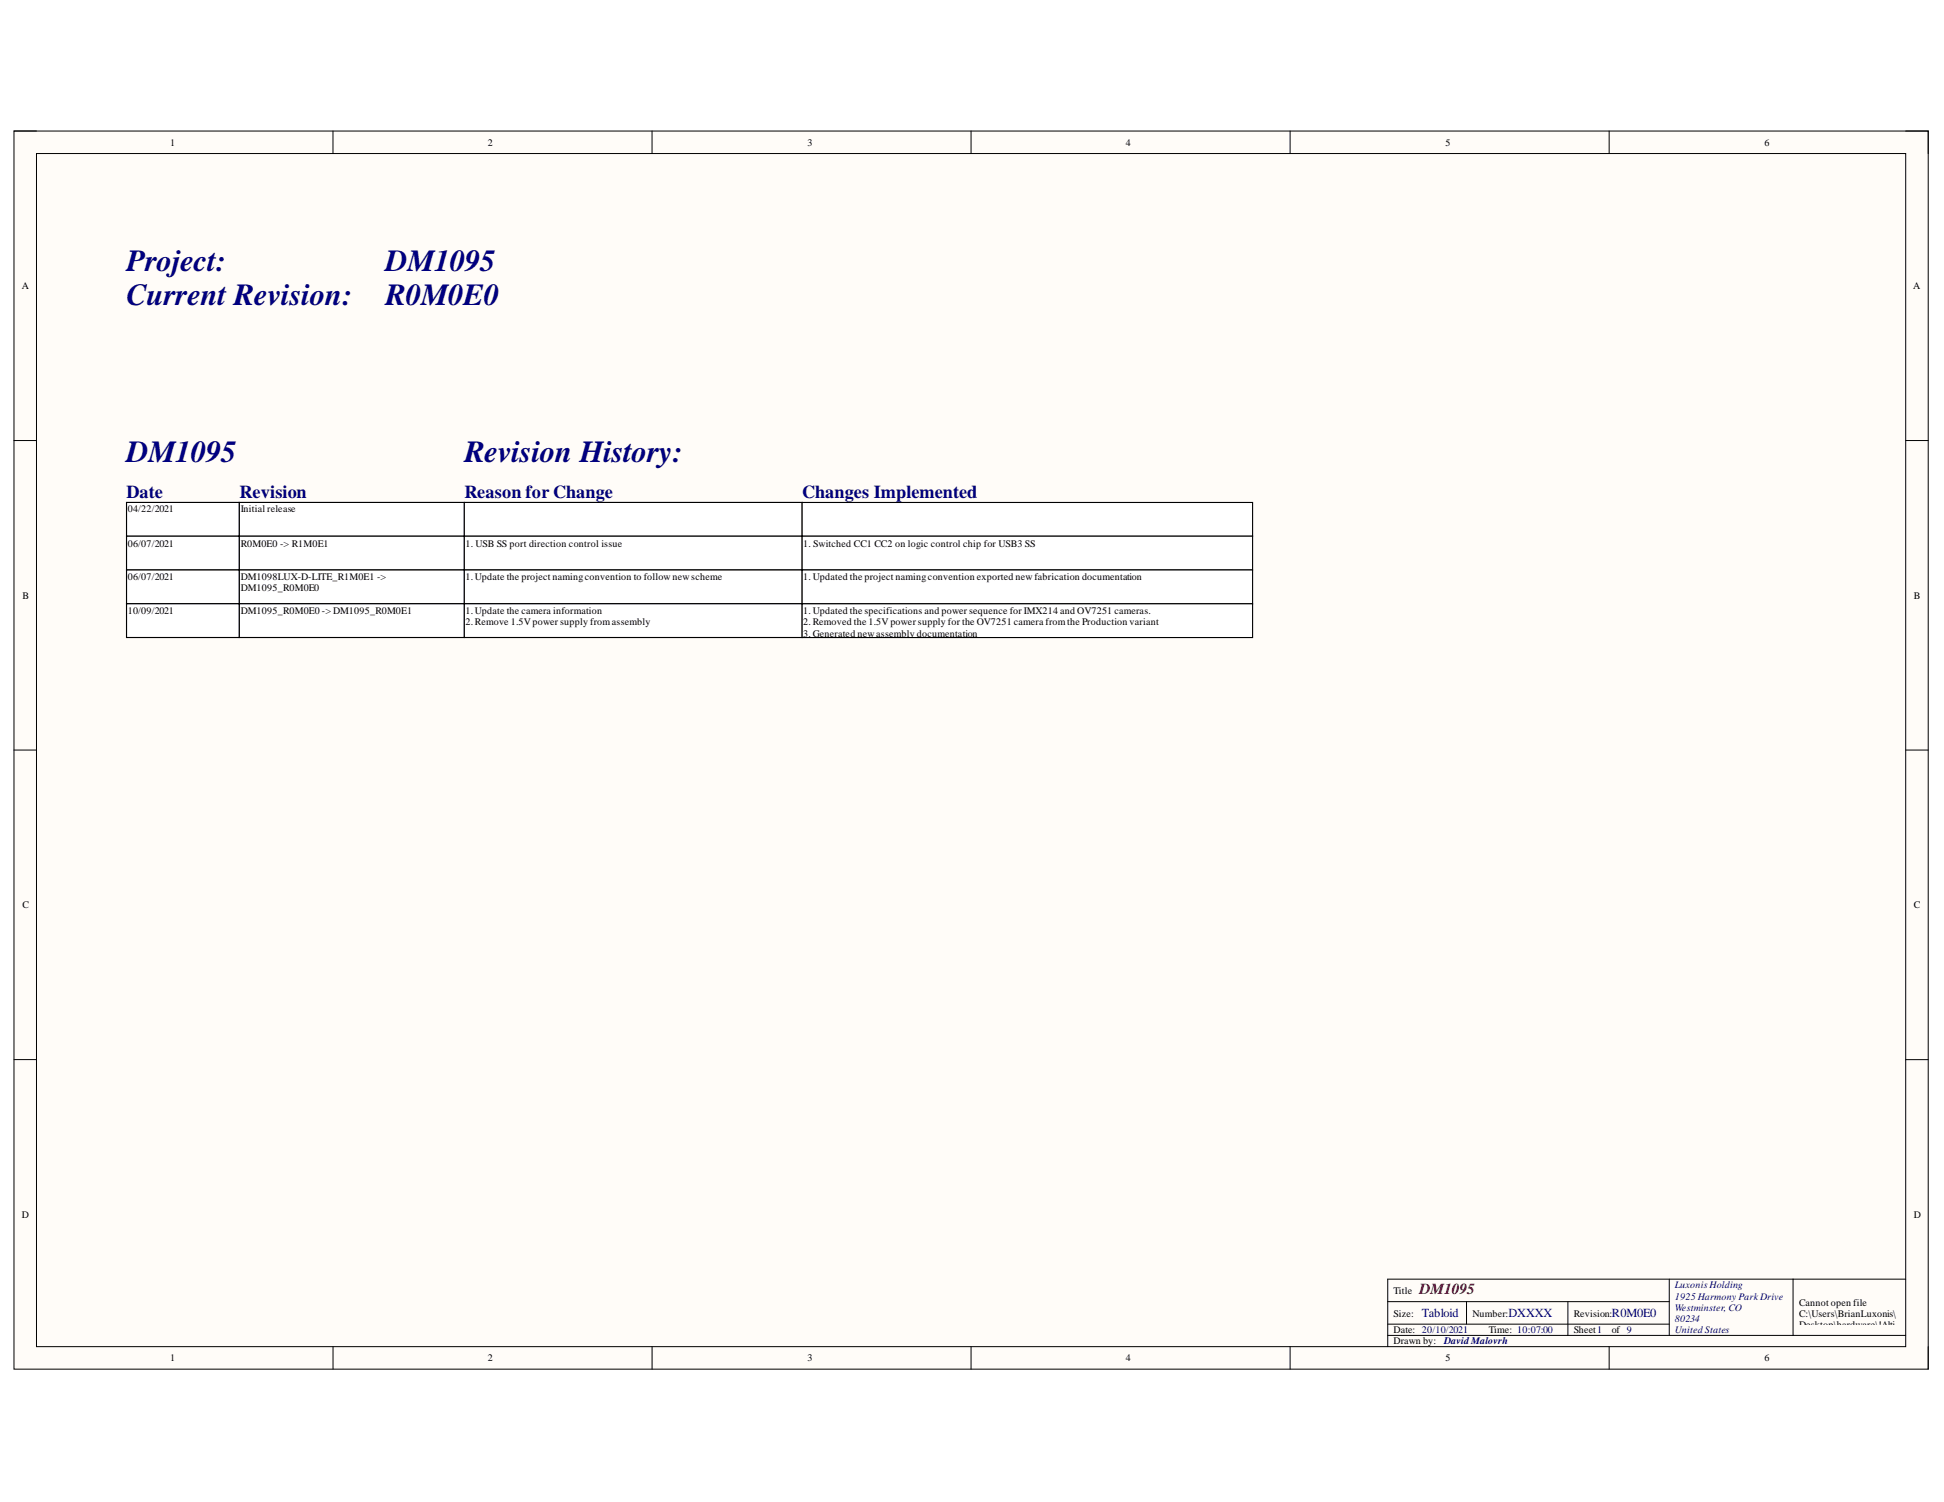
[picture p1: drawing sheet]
<svg xmlns="http://www.w3.org/2000/svg" width="279mm" height="216mm" viewBox="0 0 279 216" stroke-linecap="round" stroke-linejoin="round" font-family="sans-serif">
<defs><g id="words">
<g font-size="4.4" fill="#000080">
<text x="18.2" y="38.9">Project:</text>
<text x="55.4" y="38.9">DM1095</text>
<text x="18.2" y="43.8">Current Revision:</text>
<text x="55.4" y="43.8">R0M0E0</text>
<text x="18.2" y="66.4">DM1095</text>
<text x="66.7" y="66.4">Revision History:</text>
</g>
<g font-size="2.6" fill="#000080">
<text x="18.2" y="71.6">Date</text>
<text x="34.4" y="71.6">Revision</text>
<text x="66.7" y="71.6">Reason for Change</text>
<text x="115.3" y="71.6">Changes Implemented</text>
</g>
<text font-size="2.2" fill="#800000" x="204" y="185.9">DM1095</text>
<g font-size="1.8" fill="#000080">
<text x="204.4" y="189.3">Tabloid</text>
<text x="216.8" y="189.3">DXXXX</text>
<text x="231.7" y="189.3">R0M0E0</text>
</g>
<g font-size="1.4">
<text x="24.4" y="21">1</text>
<text x="70.1" y="21">2</text>
<text x="116.1" y="21">3</text>
<text x="161.8" y="21">4</text>
<text x="207.7" y="21">5</text>
<text x="253.6" y="21">6</text>
<text x="3.1" y="41.6">A</text>
<text x="275" y="41.6">A</text>
<text x="18.4" y="73.7">04/22/2021</text>
<text x="34.6" y="73.7">Initial release</text>
<text x="18.4" y="78.6">06/07/2021</text>
<text x="18.4" y="83.4">06/07/2021</text>
<text x="34.6" y="78.6">R0M0E0 -&gt; R1M0E1</text>
<text x="34.6" y="83.4">DM1098LUX-D-LITE_R1M0E1 -&gt;</text>
<text x="66.9" y="78.6">1. USB SS port direction control issue</text>
<text x="66.9" y="83.4">1.Update the project namingconvention to follownewscheme</text>
<text x="115.5" y="78.6">1. Switched CC1 CC2 on logic control chip for USB3 SS</text>
<text x="115.5" y="83.4">1.Updated the project namingconvention exported newfabrication documentation</text>
<text x="3.2" y="86.1">B</text>
<text x="18.4" y="88.3">10/09/2021</text>
<text x="34.6" y="85">DM1095_R0M0E0</text>
<text x="34.6" y="88.3">DM1095_R0M0E0 -&gt; DM1095_R0M0E1</text>
<text x="66.9" y="88.3">1.Update the camera information</text>
<text x="66.9" y="89.9">2.Remove 1.5Vpower supply fromassembly</text>
<text x="115.5" y="88.3">1.Updated the specifications and power sequence for IMX214 and OV7251 cameras.</text>
<text x="115.5" y="89.9">2.Removed the 1.5Vpower supply for the OV7251 camera fromthe Production variant</text>
<text x="275.1" y="86.1">B</text>
<text x="115.5" y="91.5">3.Generated newassembly documentation</text>
<text x="3.2" y="130.6">C</text>
<text x="275.1" y="130.6">C</text>
<text x="3.1" y="175">D</text>
<text x="275.1" y="175">D</text>
<text x="200.3" y="185.9">Title</text>
<text x="200.3" y="189.2">Size:</text>
<text x="200.3" y="191.6">Date: 20/10/2021</text>
<text x="211.6" y="189.2">Number:</text>
<text x="214" y="191.6">Time: 10:07:00</text>
<text x="226.2" y="189.2">Revision:</text>
<text x="226.2" y="191.6">Sheet1</text>
<text x="231.7" y="191.6">of 9</text>
<text x="258.6" y="187.7">Cannot open file</text>
<text x="258.6" y="189.3">C:\Users\BrianLuxonis\</text>
<text x="258.6" y="190.9">Desktop\hardware\!Alti</text>
<text x="24.4" y="195.7">1</text>
<text x="70.1" y="195.7">2</text>
<text x="116.1" y="195.7">3</text>
<text x="161.8" y="195.7">4</text>
<text x="200.3" y="193.2">Drawn by:</text>
<text x="207.7" y="195.7">5</text>
<text x="253.6" y="195.7">6</text>
<text x="258.6" y="192.5">um_Shared\Templates\L</text>
<text x="258.6" y="194.2">uxonis_Logo.png.File</text>
</g>
<g font-size="1.4" fill="#000080">
<text x="240.7" y="185.2">Luxonis Holding</text>
<text x="240.7" y="186.8">1925 Harmony Park Drive</text>
<text x="240.7" y="188.4">Westminster, CO</text>
<text x="240.7" y="190">80234</text>
<text x="240.7" y="191.6">United States</text>
<text x="207.6" y="193.2">DavidMalovrh</text>
</g>
</g></defs>
<path d="M2 18.8h275.1v178h-275.1z" fill-rule="evenodd" fill="#fffcf8"/>
<path d="M2 18.8h275.1v178h-275.1z" fill="none" stroke="#000" stroke-width=".14"/>
<path d="M5.2 22.1h268.7v171.5h-268.7z" fill-rule="evenodd" fill="#fffcf8"/>
<g fill="none" stroke="#000" stroke-width=".14">
<path d="M2 18.8h3.2M47.9 18.8v3.3M93.7 18.8v3.3M139.6 18.8v3.3M185.4 18.8v3.3M231.3 18.8v3.3M273.9 18.8h3.2v3.3M5.2 22.1h268.7v171.5h-268.7zM2 63.3h3.2M273.9 63.3h3.2M2 107.8h3.2M273.9 107.8h3.2"/>
<path d="M2 152.3h3.2M273.9 152.3h3.2M47.9 193.6v3.2M93.7 193.6v3.2M139.6 193.6v3.2M185.4 193.6v3.2M199.5 187.1h40.4M199.5 192h74.4M199.5 190.3h40.4M210.8 187.1v3.2M225.3 187.1v4.9M231.3 193.6v3.2"/>
<path d="M239.9 183.9v8.1M257.7 183.9v8.1M273.9 183.9h-74.4v9.7M277.1 193.6v3.2"/>
</g>
<path d="M34.4 72.2h32.3v4.9h-32.3z" fill-rule="evenodd" fill="#fff"/>
<path d="M34.4 72.2h32.3v4.9h-32.3z" fill="none" stroke="#000" stroke-width=".16"/>
<path d="M18.2 72.2h16.2v4.9h-16.2z" fill-rule="evenodd" fill="#fff"/>
<path d="M18.2 72.2h16.2v4.9h-16.2z" fill="none" stroke="#000" stroke-width=".16"/>
<path d="M66.7 72.2h48.6v4.9h-48.6z" fill-rule="evenodd" fill="#fff"/>
<path d="M66.7 72.2h48.6v4.9h-48.6z" fill="none" stroke="#000" stroke-width=".16"/>
<path d="M115.3 72.2h64.7v4.9h-64.7z" fill-rule="evenodd" fill="#fff"/>
<path d="M115.3 72.2h64.7v4.9h-64.7z" fill="none" stroke="#000" stroke-width=".16"/>
<path d="M34.4 77.1h32.3v4.8h-32.3z" fill-rule="evenodd" fill="#fff"/>
<path d="M34.4 77.1h32.3v4.8h-32.3z" fill="none" stroke="#000" stroke-width=".16"/>
<path d="M18.2 77.1h16.2v4.8h-16.2z" fill-rule="evenodd" fill="#fff"/>
<path d="M18.2 77.1h16.2v4.8h-16.2z" fill="none" stroke="#000" stroke-width=".16"/>
<path d="M66.7 77.1h48.6v4.8h-48.6z" fill-rule="evenodd" fill="#fff"/>
<path d="M66.7 77.1h48.6v4.8h-48.6z" fill="none" stroke="#000" stroke-width=".16"/>
<path d="M115.3 77.1h64.7v4.8h-64.7z" fill-rule="evenodd" fill="#fff"/>
<path d="M115.3 77.1h64.7v4.8h-64.7z" fill="none" stroke="#000" stroke-width=".16"/>
<path d="M34.4 81.9h32.3v4.9h-32.3z" fill-rule="evenodd" fill="#fff"/>
<path d="M34.4 81.9h32.3v4.9h-32.3z" fill="none" stroke="#000" stroke-width=".16"/>
<path d="M18.2 81.9h16.2v4.9h-16.2z" fill-rule="evenodd" fill="#fff"/>
<path d="M18.2 81.9h16.2v4.9h-16.2z" fill="none" stroke="#000" stroke-width=".16"/>
<path d="M66.7 81.9h48.6v4.9h-48.6z" fill-rule="evenodd" fill="#fff"/>
<path d="M66.7 81.9h48.6v4.9h-48.6z" fill="none" stroke="#000" stroke-width=".16"/>
<path d="M115.3 81.9h64.7v4.9h-64.7z" fill-rule="evenodd" fill="#fff"/>
<path d="M115.3 81.9h64.7v4.9h-64.7z" fill="none" stroke="#000" stroke-width=".16"/>
<path d="M34.4 86.8h32.3v4.8h-32.3z" fill-rule="evenodd" fill="#fff"/>
<path d="M34.4 86.8h32.3v4.8h-32.3z" fill="none" stroke="#000" stroke-width=".16"/>
<path d="M18.2 86.8h16.2v4.8h-16.2z" fill-rule="evenodd" fill="#fff"/>
<path d="M18.2 86.8h16.2v4.8h-16.2z" fill="none" stroke="#000" stroke-width=".16"/>
<path d="M66.7 86.8h48.6v4.8h-48.6z" fill-rule="evenodd" fill="#fff"/>
<path d="M66.7 86.8h48.6v4.8h-48.6z" fill="none" stroke="#000" stroke-width=".16"/>
<path d="M115.3 86.8h64.7v4.8h-64.7z" fill-rule="evenodd" fill="#fff"/>
<path d="M115.3 86.8h64.7v4.8h-64.7z" fill="none" stroke="#000" stroke-width=".16"/>
<use href="#words"/>
</svg>
